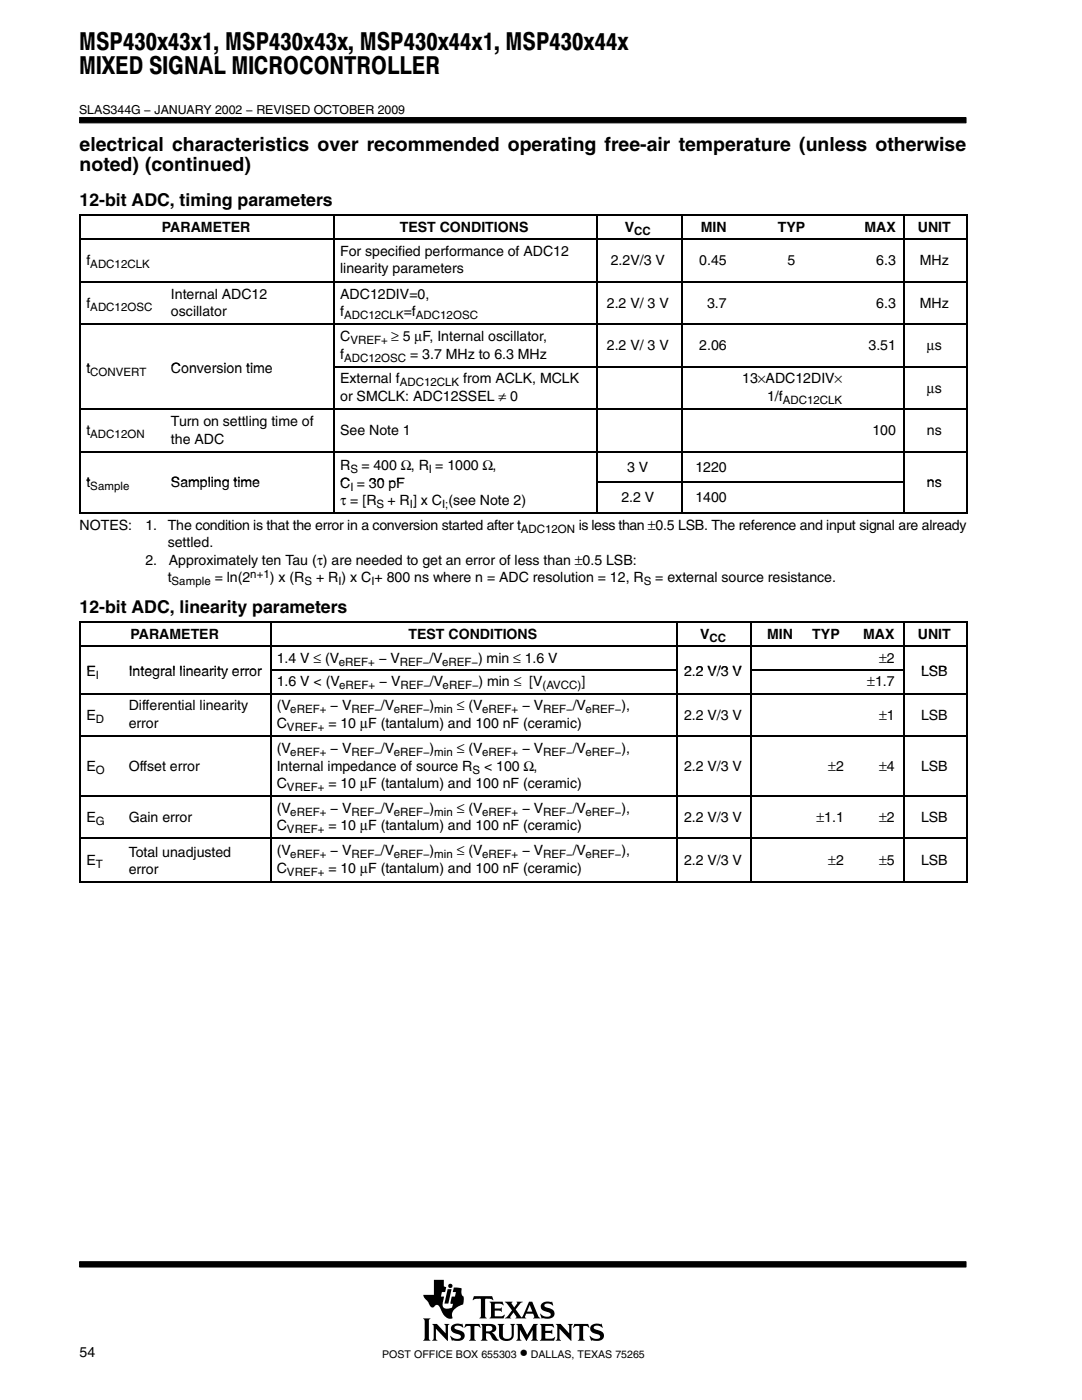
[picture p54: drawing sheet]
<svg xmlns="http://www.w3.org/2000/svg" width="216mm" height="279mm" viewBox="0 0 216 279" stroke-linecap="round" stroke-linejoin="round" font-family="sans-serif">
<defs><g id="words">
<g font-size="4.9">
<text x="15.8" y="9.9">MSP430x43x1, MSP430x43x, MSP430x44x1, MSP430x44x</text>
<text x="15.8" y="14.8">MIXED SIGNAL MICROCONTROLLER</text>
</g>
<g font-size="3.9">
<text x="15.9" y="30.2">electrical characteristics over recommended operating free-air temperature (unless otherwise</text>
<text x="15.9" y="34.1">noted) (continued)</text>
</g>
<g font-size="3.5">
<text x="15.9" y="41.2">12-bit ADC, timing parameters</text>
<text x="15.9" y="122.4">12-bit ADC, linearity parameters</text>
<text x="103.7" y="271">•</text>
</g>
<g font-size="2.8">
<text x="32.3" y="46.3">PARAMETER</text>
<text x="79.8" y="46.3">TEST CONDITIONS</text>
<text x="124.7" y="46.3">V</text>
<text x="139.8" y="46.3">MIN</text>
<text x="155.2" y="46.3">TYP</text>
<text x="172.5" y="46.3">MAX</text>
<text x="183.1" y="46.3">UNIT</text>
<text x="17.2" y="52.9">f</text>
<text x="67.9" y="51.1">For specified performance of ADC12</text>
<text x="121.9" y="52.9">2.2V/3 V</text>
<text x="139.5" y="52.9">0.45</text>
<text x="157.1" y="52.9">5</text>
<text x="174.9" y="52.9">6.3</text>
<text x="183.5" y="52.9">MHz</text>
<text x="34.1" y="59.6">Internal ADC12</text>
<text x="67.9" y="54.6">linearity parameters</text>
<text x="67.9" y="59.6">ADC12DIV=0,</text>
<text x="17.2" y="61.4">f</text>
<text x="34.1" y="63.1">oscillator</text>
<text x="67.9" y="63.1">f</text>
<text x="80.6" y="63.1">=f</text>
<text x="121.1" y="61.4">2.2 V/ 3 V</text>
<text x="141.1" y="61.4">3.7</text>
<text x="174.9" y="61.4">6.3</text>
<text x="183.5" y="61.4">MHz</text>
<text x="67.9" y="68.1">C</text>
<text x="67.9" y="71.6">f</text>
<text x="78" y="68.1">≥ 5 µF, Internal oscillator,</text>
<text x="81.8" y="71.6">= 3.7 MHz to 6.3 MHz</text>
<text x="121.1" y="69.9">2.2 V/ 3 V</text>
<text x="139.5" y="69.9">2.06</text>
<text x="173.3" y="69.9">3.51</text>
<text x="184.9" y="69.9">µs</text>
<text x="17.2" y="74.5">t</text>
<text x="34.1" y="74.5">Conversion time</text>
<text x="67.9" y="76.5">External f</text>
<text x="92.4" y="76.5">from ACLK, MCLK</text>
<text x="148.1" y="76.5">13×ADC12DIV×</text>
<text x="67.9" y="80">or SMCLK: ADC12SSEL ≠ 0</text>
<text x="153.1" y="80">1/f</text>
<text x="184.9" y="78.4">µs</text>
<text x="17.2" y="86.9">t</text>
<text x="34.1" y="85">Turn on settling time of</text>
<text x="34.1" y="88.6">the ADC</text>
<text x="67.9" y="86.9">See Note 1</text>
<text x="174.1" y="86.9">100</text>
<text x="184.9" y="86.9">ns</text>
<text x="67.9" y="93.8">R</text>
<text x="72.1" y="93.8">= 400 Ω, R = 1000 Ω,</text>
<text x="125.2" y="94.2">3 V</text>
<text x="138.8" y="94.2">1220</text>
<text x="17.2" y="97.2">t</text>
<text x="34.1" y="97.2">Sampling time</text>
<text x="67.9" y="100.8">τ = [R</text>
<text x="67.9" y="97.3">C = 30 pF</text>
<text x="67.9" y="97.3">C</text>
<text x="73.6" y="97.3">30 pF</text>
<text x="77.3" y="100.8">+ R ] x C (see Note 2)</text>
<text x="124" y="100.2">2.2 V</text>
<text x="138.8" y="100.2">1400</text>
<text x="184.9" y="97.2">ns</text>
<text x="15.9" y="105.7">NOTES:</text>
<text x="29" y="105.7">1.</text>
<text x="33.5" y="105.7">The condition is that the error in a conversion started after t</text>
<text x="115.5" y="105.7">is less than ±0.5 LSB. The reference and input signal are already</text>
<text x="29" y="112.7">2.</text>
<text x="33.5" y="109.2">settled.</text>
<text x="33.7" y="112.7">Approximately ten Tau (τ) are needed to get an error of less than ±0.5 LSB:</text>
<text x="33.5" y="116.2">t</text>
<text x="42.8" y="116.2">= ln(2</text>
<text x="53.8" y="116.2">) x (R</text>
<text x="63.1" y="116.2">+ R ) x C + 800 ns where n = ADC resolution = 12, R</text>
<text x="130.8" y="116.2">= external source resistance.</text>
<text x="26" y="127.5">PARAMETER</text>
<text x="81.5" y="127.5">TEST CONDITIONS</text>
<text x="139.7" y="127.5">V</text>
<text x="153.1" y="127.5">MIN</text>
<text x="162.1" y="127.5">TYP</text>
<text x="172.2" y="127.5">MAX</text>
<text x="183.1" y="127.5">UNIT</text>
<text x="17.2" y="134.9">E</text>
<text x="25.7" y="134.9">Integral linearity error</text>
<text x="55.2" y="137">1.6 V &lt; (V</text>
<text x="55.2" y="132.2">1.4 V ≤ (V</text>
<text x="75.6" y="132.2">− V</text>
<text x="75.7" y="137">− V</text>
<text x="85.7" y="132.2">/V</text>
<text x="85.8" y="137">/V</text>
<text x="95.4" y="132.2">) min ≤ 1.6 V</text>
<text x="95.5" y="137">) min ≤ [V</text>
<text x="116" y="137">]</text>
<text x="136.5" y="134.9">2 2 V/3 V</text>
<text x="136.5" y="135">2.2 V/3 V</text>
<text x="173.1" y="137">±1.7</text>
<text x="175.4" y="132.2">±2</text>
<text x="183.8" y="134.9">LSB</text>
<text x="17.2" y="143.6">E</text>
<text x="25.7" y="141.8">Differential linearity</text>
<text x="55.2" y="141.8">(V</text>
<text x="65.9" y="141.8">− V</text>
<text x="76" y="141.8">/V</text>
<text x="85.7" y="141.8">)</text>
<text x="91.2" y="141.8">≤ (V</text>
<text x="104.2" y="141.8">− V</text>
<text x="114.3" y="141.8">/V</text>
<text x="124" y="141.8">),</text>
<text x="136.5" y="143.6">2.2 V/3 V</text>
<text x="175.4" y="143.6">±1</text>
<text x="183.8" y="143.6">LSB</text>
<text x="25.7" y="145.3">error</text>
<text x="55.2" y="145.3">C</text>
<text x="65.5" y="145.3">= 10 µF (tantalum) and 100 nF (ceramic)</text>
<text x="17.2" y="153.8">E</text>
<text x="25.7" y="153.9">Offset error</text>
<text x="55.2" y="153.8">Internal impedance of source R</text>
<text x="55.2" y="150.3">(V</text>
<text x="65.9" y="150.3">− V</text>
<text x="76" y="150.3">/V</text>
<text x="85.7" y="150.3">)</text>
<text x="91.2" y="150.3">≤ (V</text>
<text x="96.6" y="153.8">&lt; 100 Ω,</text>
<text x="104.2" y="150.3">− V</text>
<text x="114.3" y="150.3">/V</text>
<text x="124" y="150.3">),</text>
<text x="136.5" y="153.8">2.2 V/3 V</text>
<text x="165.3" y="153.8">±2</text>
<text x="175.4" y="153.8">±4</text>
<text x="183.8" y="153.8">LSB</text>
<text x="55.2" y="157.3">C</text>
<text x="65.5" y="157.3">= 10 µF (tantalum) and 100 nF (ceramic)</text>
<text x="17.2" y="164">E</text>
<text x="25.7" y="164.1">Gain error</text>
<text x="55.2" y="165.7">C</text>
<text x="55.2" y="162.2">(V</text>
<text x="65.5" y="165.7">= 10 µF (tantalum) and 100 nF (ceramic)</text>
<text x="65.9" y="162.2">− V</text>
<text x="76" y="162.2">/V</text>
<text x="85.7" y="162.2">)</text>
<text x="91.2" y="162.2">≤ (V</text>
<text x="104.2" y="162.2">− V</text>
<text x="114.3" y="162.2">/V</text>
<text x="124" y="162.2">),</text>
<text x="136.5" y="164">2.2 V/3 V</text>
<text x="162.9" y="164">±1.1</text>
<text x="175.4" y="164">±2</text>
<text x="183.8" y="164">LSB</text>
<text x="17.2" y="172.5">E</text>
<text x="25.7" y="170.9">Total unadjusted</text>
<text x="55.2" y="170.7">(V</text>
<text x="65.9" y="170.7">− V</text>
<text x="76" y="170.7">/V</text>
<text x="85.7" y="170.7">)</text>
<text x="91.2" y="170.7">≤ (V</text>
<text x="104.2" y="170.7">− V</text>
<text x="114.3" y="170.7">/V</text>
<text x="124" y="170.7">),</text>
<text x="136.5" y="172.5">2.2 V/3 V</text>
<text x="165.3" y="172.5">±2</text>
<text x="175.4" y="172.5">±5</text>
<text x="183.8" y="172.5">LSB</text>
<text x="25.7" y="174.5">error</text>
<text x="55.2" y="174.2">C</text>
<text x="65.5" y="174.2">= 10 µF (tantalum) and 100 nF (ceramic)</text>
<text x="15.9" y="270.8">54</text>
</g>
<text font-size="2.5" x="15.8" y="22.7">SLAS344G − JANUARY 2002 − REVISED OCTOBER 2009</text>
<g font-size="2.3">
<text x="126.5" y="46.9">CC</text>
<text x="18" y="53.5">ADC12CLK</text>
<text x="18" y="62">ADC12OSC</text>
<text x="68.7" y="63.7">ADC12CLK</text>
<text x="83" y="63.7">ADC12OSC</text>
<text x="69.9" y="68.7">VREF+</text>
<text x="18" y="75.1">CONVERT</text>
<text x="68.7" y="72.2">ADC12OSC</text>
<text x="79.8" y="77.1">ADC12CLK</text>
<text x="156.2" y="80.6">ADC12CLK</text>
<text x="18" y="87.5">ADC12ON</text>
<text x="69.9" y="94.4">S</text>
<text x="85.6" y="94.4">I</text>
<text x="18" y="97.8">Sample</text>
<text x="69.9" y="97.9">I</text>
<text x="75.1" y="101.4">S</text>
<text x="81.8" y="101.4">I</text>
<text x="88.2" y="101.4">I;</text>
<text x="103.9" y="106.3">ADC12ON</text>
<text x="34.2" y="116.8">Sample</text>
<text x="49.9" y="115.4">n+1</text>
<text x="60.7" y="116.8">S</text>
<text x="67.5" y="116.8">I</text>
<text x="74.1" y="116.8">I</text>
<text x="128.4" y="116.8">S</text>
<text x="141.6" y="128.1">CC</text>
<text x="19.1" y="135.6">I</text>
<text x="67.6" y="132.8">eREF+</text>
<text x="67.7" y="137.6">eREF+</text>
<text x="79.8" y="132.8">REF−</text>
<text x="79.9" y="137.6">REF−</text>
<text x="88.2" y="132.8">eREF−</text>
<text x="88.3" y="137.6">eREF−</text>
<text x="108.3" y="137.6">(AVCC)</text>
<text x="57.9" y="142.4">eREF+</text>
<text x="70.1" y="142.4">REF−</text>
<text x="78.6" y="142.4">eREF− min</text>
<text x="96.2" y="142.4">eREF+</text>
<text x="108.4" y="142.4">REF−</text>
<text x="116.8" y="142.4">eREF−</text>
<text x="19.1" y="144.2">D</text>
<text x="57.3" y="145.9">VREF+</text>
<text x="19.1" y="154.4">O</text>
<text x="57.9" y="150.9">eREF+</text>
<text x="70.1" y="150.9">REF−</text>
<text x="78.6" y="150.9">eREF− min</text>
<text x="94.3" y="154.4">S</text>
<text x="96.2" y="150.9">eREF+</text>
<text x="108.4" y="150.9">REF−</text>
<text x="116.8" y="150.9">eREF−</text>
<text x="57.3" y="157.9">VREF+</text>
<text x="19.1" y="164.6">G</text>
<text x="57.3" y="166.3">VREF+</text>
<text x="57.9" y="162.8">eREF+</text>
<text x="70.1" y="162.8">REF−</text>
<text x="78.6" y="162.8">eREF− min</text>
<text x="96.2" y="162.8">eREF+</text>
<text x="108.4" y="162.8">REF−</text>
<text x="116.8" y="162.8">eREF−</text>
<text x="19.1" y="173.1">T</text>
<text x="57.9" y="171.3">eREF+</text>
<text x="70.1" y="171.3">REF−</text>
<text x="78.6" y="171.3">eREF− min</text>
<text x="96.2" y="171.3">eREF+</text>
<text x="108.4" y="171.3">REF−</text>
<text x="116.8" y="171.3">eREF−</text>
<text x="57.3" y="174.8">VREF+</text>
</g>
<g font-size="2.1">
<text x="76.3" y="271">POST OFFICE BOX 655303</text>
<text x="105.9" y="271">DALLAS, TEXAS 75265</text>
</g>
</g></defs>
<g fill="#000" stroke="#000" stroke-width=".2">
<path d="M15.9 23.5h176.9v1h-176.9z" fill-rule="evenodd"/>
<path d="M15.9 251.8h176.9v1.1h-176.9z" fill-rule="evenodd"/>
</g>
<g fill="#000">
<path d="M89.3 257.3h.8l-.6 2.9h-.8z"/>
<path d="M84.4 263.1h1.5l-.3 .4v3.7l.3 .4h-1.5l.3-.6v-3.4z" fill-rule="evenodd"/>
<path d="M86.2 264.2h1l1.7 1.9v-1.5l-.3-.4h1.1l-.3 .4v3l-2.4-2.4v2l.3 .4h-1.1l.3-.6v-2.3z" fill-rule="evenodd"/>
<path d="M86.6 255.4h2v1.3l.4 .2-.2 1h-.6l-.2 .9h.6l-.2 1.1a1.11 1.11 0 0 0 .3 1.2l.6 .1 .9-.3 .2-.7-.5-.1 .2-1.3h.7l.2-.9h-.7l.3-1 1.5 .2v1l.1 .4 .3 .3v.9a.54 .54 0 0 1-.4 .7l-.4 .2a2.35 2.35 0 0 0-1.5 1.6v.4a.29 .29 0 0 1 .1 .3 .29 .29 0 0 1-.2 .3h-.1a2.21 2.21 0 0 1-2-1.9l-.1-.1a.68 .68 0 0 0-.5-.7 .68 .68 0 0 0-.8 .4 .88 .88 0 0 1-1.1-.9l-.8-.9-.2-.7h2.1z" fill-rule="evenodd"/>
<path d="M90.2 264.5a2.17 2.17 0 0 1 1.9-.2l.1-.1 .3 .8-.8-.4h-.7a.36 .36 0 0 0-.3 .4 .36 .36 0 0 0 .4 .3l.3 .1a1.19 1.19 0 0 1 1.3 1.5l-.1 .1a1.23 1.23 0 0 1-1.1 .6l-1.1-.1-.2 .1-.4-1h.1a1.37 1.37 0 0 0 2.1 .3 .6 .6 0 0 0-.8-.7 1.08 1.08 0 0 1-1-.5 1.08 1.08 0 0 1 0-1.1z" fill-rule="evenodd"/>
<path d="M92.9 264.2h2.8l.2 .8-.5-.4h-.6l-.1 .2v2.4l.3 .4h-1.4l.2-.3 .1-.3v-2.3l-.7-.1-.6 .4z" fill-rule="evenodd"/>
<path d="M94.6 258.7h3.6l.2 .8-.7-.3-.9 .1v3.4l.3 .4h-1.4l.3-.4v-3.4l-1-.1-.7 .3z" fill-rule="evenodd"/>
<path d="M95.9 264.2h2.1a.85 .85 0 0 1 1 .8 .85 .85 0 0 1-.9 .9l.4 .3 .7 1 .4 .2-.2 .1a1.11 1.11 0 0 1-1.4-.9l-.3-.4-.7-.1v1l.3 .5h-1.4l.3-.6v-2.3z" fill-rule="evenodd"/>
<path d="M97.7 259.8h2.6l.2 .7-.7-.3-1.1 .1v.8h1.1l.3-.2v.9l-.3-.2h-1.1v1l.1 .1h1.3l.5-.3h.1l-.2 .7h-2.8l.3-.5v-2.3z" fill-rule="evenodd"/>
<path d="M99.3 264.2h1.3l-.3 .4 .1 2.2 .2 .3 .8 .1a.73 .73 0 0 0 .7-.8v-1.8l-.3-.4h1l-.3 .4v1.9a1.56 1.56 0 0 1-1.3 1.2 1.56 1.56 0 0 1-1.5-.7l-.1-2.4z" fill-rule="evenodd"/>
<path d="M103 264.2h1.1l1.1 2.2 1.2-2.2h.9l-.3 .4v2.6l.4 .4h-1.4l.3-.4v-1.8l-1.3 2.2-1.3-2.2v1.7l.4 .5h-1.1l.3-.6v-2.3z" fill-rule="evenodd"/>
<path d="M100.7 259.8h1.6l-.2 .4 .5 .7 .6-.8-.1-.3h1.2l-.5 .3-.9 1.2 1 1.5a.22 .22 0 0 0 .3 .1 .22 .22 0 0 0 .1-.3l1.3-2.8h.6l1.2 2.9 .4 .4-1.4-.1a.24 .24 0 0 0 .2-.1 .24 .24 0 0 0 0-.3l-.2-.4h-1.4l-.3 .6 .3 .3h-2.2l.2-.3-.5-.9-.7 .9 .2 .3h-1.3l.5-.4 1-1.2z" fill-rule="evenodd"/>
<path d="M108.1 260.2l.1-.1a1.88 1.88 0 0 1 1.4-.3l.4 .1 .2-.2 .2 .8-1.1-.4a.44 .44 0 0 0-.7 .4 .44 .44 0 0 0 .6 .5 1.34 1.34 0 0 1 1.4 1.3 1.13 1.13 0 0 1-1.1 .9h-.8a.37 .37 0 0 0-.6 0l-.3-1h.1l.6 .5 .8 .1a.47 .47 0 0 0 .6-.5 .47 .47 0 0 0-.5-.4l-.2-.1a1.11 1.11 0 0 1-1.2-1.5z" fill-rule="evenodd"/>
<path d="M107.7 264.2h2.6l.2 .8-.6-.4-1.1 .1v.9h1l.4-.3v1l-.3-.3h-1.1v1.1h1.4l.5-.3-.2 .8h-2.8l.3-.6v-2.3z" fill-rule="evenodd"/>
<path d="M110.9 264.2h1l1.7 1.9v-1.5l-.3-.4h1l-.3 .4v3l-2.4-2.4v2l.3 .4h-1l.3-.4v-2.6z" fill-rule="evenodd"/>
<path d="M114.6 264.2h2.8l.2 .8-.5-.4h-.6l-.1 .2v2.4l.3 .4h-1.4l.3-.4v-2.4l-.1-.2h-.6l-.6 .4z" fill-rule="evenodd"/>
<path d="M118 264.5a2.12 2.12 0 0 1 1.9-.2l.1-.1 .3 .8-.8-.4h-.7a.35 .35 0 0 0-.3 .3 .35 .35 0 0 0 .2 .4l.5 .1a1.16 1.16 0 0 1 1.2 1.6 1.23 1.23 0 0 1-1.1 .6l-1.1-.1-.2 .1-.4-1 .9 .5 .7 .1a.47 .47 0 0 0 .6-.4 .47 .47 0 0 0-.6-.5 1.28 1.28 0 0 1-1.4-1.4z" fill-rule="evenodd"/>
<circle cx="89.9" cy="256.6" r=".43"/>
</g>
<g fill="#fff">
<path d="M105.7 260.4l.5 1.4h-1z"/>
<path d="M97 264.7l.6-.1a.56 .56 0 0 1 .7 .5 .56 .56 0 0 1-.7 .6h-.6z" fill-rule="evenodd"/>
</g>
<g fill="none" stroke="#000" stroke-width=".32">
<path d="M15.9 42.9h177.3M15.9 47.7h177.3M15.9 56.2h177.3M16 42.8v59.7M66.7 42.8v59.7M119.1 42.8v59.7M136 42.8v59.7M180.3 42.8v59.7M193 42.8v59.7M15.9 64.7h177.3M66.5 73.2h126.7M15.9 81.7h177.3"/>
<path d="M15.9 90.2h177.3M119 96.3h61.2M15.9 102.4h177.3M15.9 124.1h177.3M15.9 128.9h177.3M15.9 138.4h177.3M16 124v52.1M53.9 133.7h81.1M54 124v52.1M135.2 124v52.1M149.8 133.7h30.4M149.9 124v52.1"/>
<path d="M180.3 124v52.1M193 124v52.1M15.9 146.9h177.3M15.9 158.8h177.3M15.9 167.3h177.3M15.9 175.9h177.3"/>
</g>
<use href="#words"/>
</svg>
